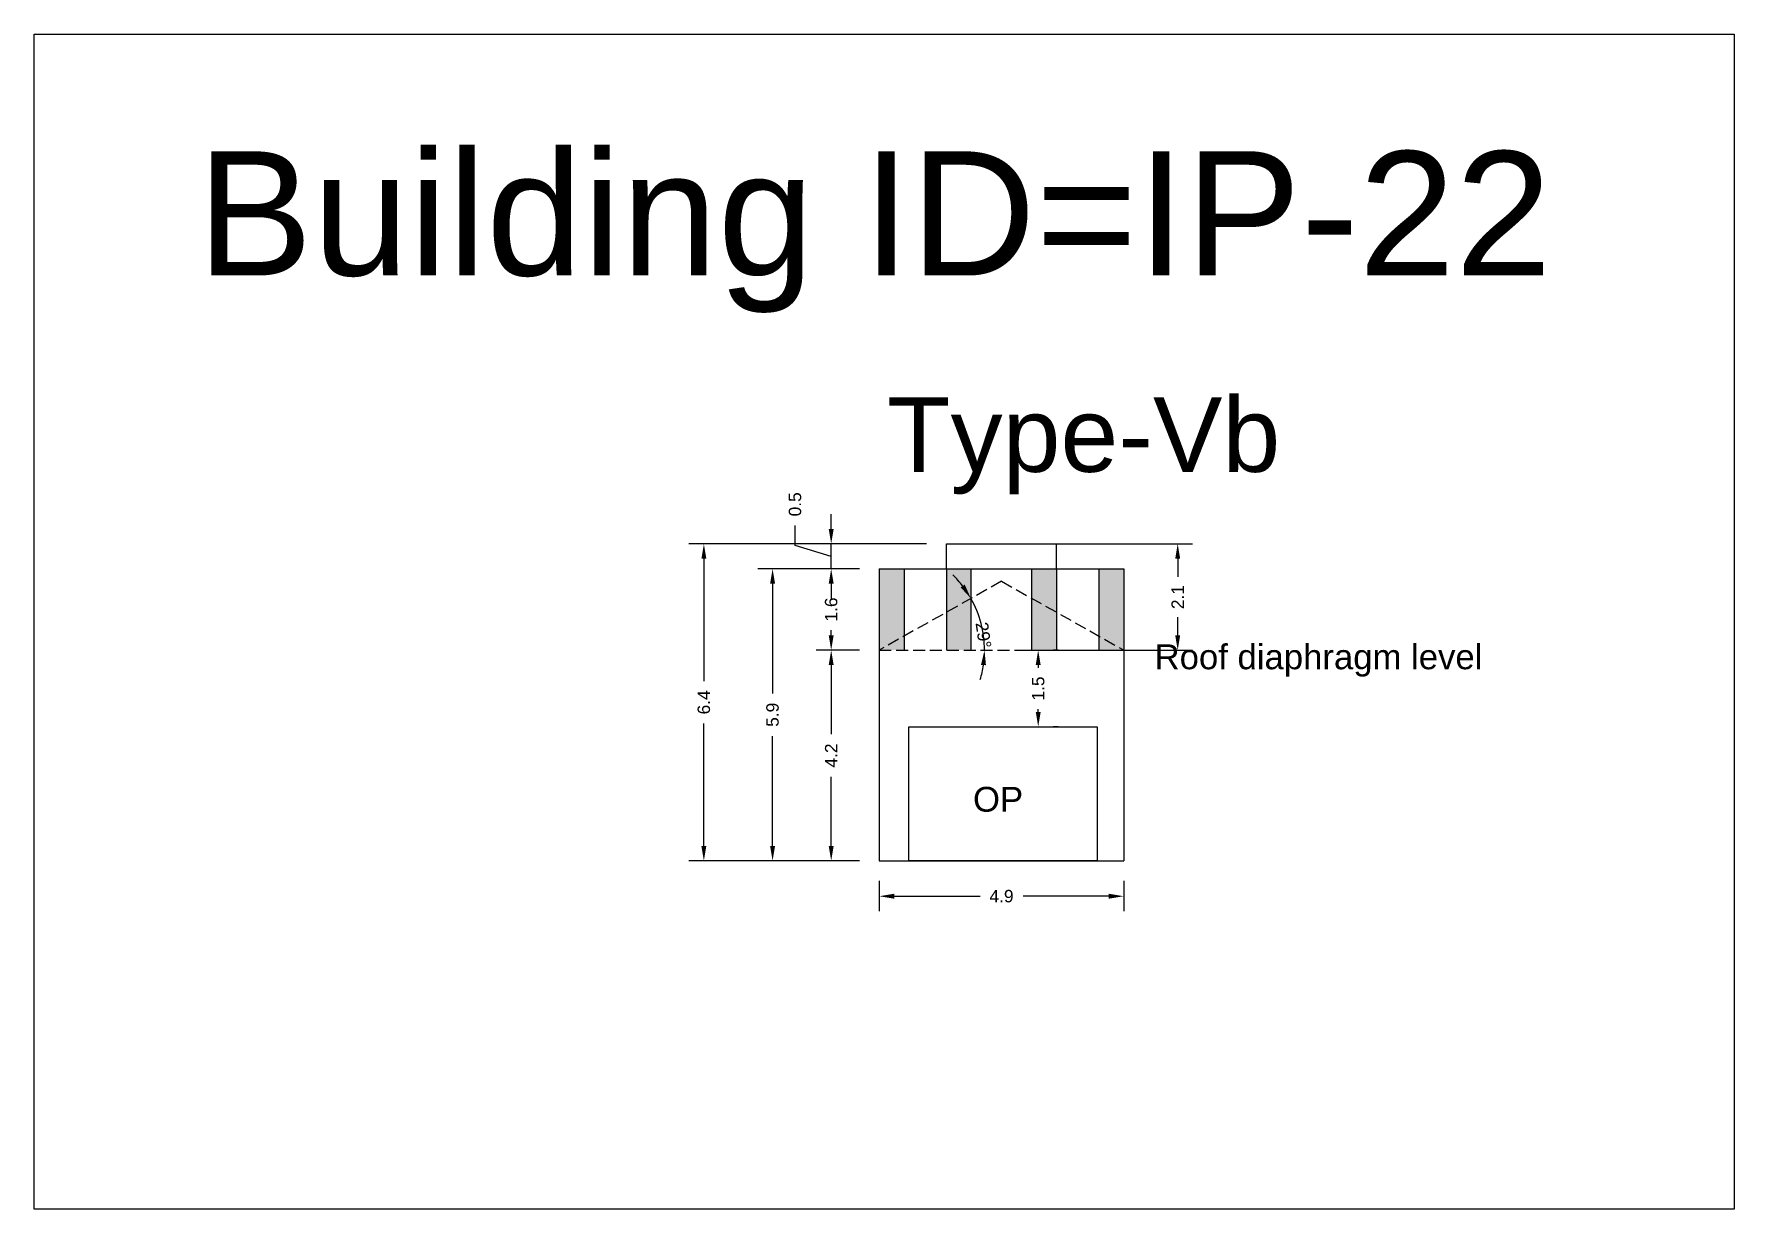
# Model space of a CAD drawing. Header units: metres. Extents: x 3416658 to 3417184, y -6712896 to -6712690.
# Drawn here: x 3416702.08 to 3416736.31, y -6712777.29 to -6712753.64 of the extents above; entities that cross this region are included whole.
import ezdxf

# ---------------------------------------------------------------- set-up
doc = ezdxf.new("R2010")
doc.units = ezdxf.units.M
doc.linetypes.add('ACAD_ISO02W100', pattern=[15, 12, -3])
doc.layers.add('Dotted', color=7, linetype='ACAD_ISO02W100', plot=False)
doc.styles.get("Standard").update_dxf_attribs({"font": 'arial.ttf'})
doc.dimstyles.new('ISO-25', dxfattribs={"dimtxt": 0.25, "dimasz": 0.3, "dimexe": 0.3, "dimexo": 0.4, "dimgap": 0.2, "dimtad": 0, "dimdec": 1, "dimdsep": 46, "dimtxsty": 'Standard', "dimcen": 2.5, "dimadec": 0, "dimazin": 0, "dimtfac": 1, "dimtdec": 1, "dimtmove": 0, "dimatfit": 3, "dimfxl": 1, "dimarcsym": 0})

# ---------------------------------------------------------------- blocks, each defined once
blk = doc.blocks.new('*D176')
at = {"color": 0, "lineweight": -2, "transparency": 16777216}
for start, end in [(37.5747, 45.6967), (360, 29.4526), (343.7559, 351.8779)]:
    blk.add_arc((3416719.102, -6712766.044), 2.118, start, end, dxfattribs=at)
at = {"color": 0, "transparency": 16777216}
for points in [[(3416720.822, -6712764.725), (3416720.739, -6712764.78), (3416720.946, -6712765.003)], [(3416721.149, -6712766.34), (3416721.249, -6712766.347), (3416721.22, -6712766.044)]]:
    blk.add_solid(points, dxfattribs=at)
at = {"layer": 'Defpoints', "color": 0, "transparency": 16777216}
for p in [(3416721.562, -6712764.655), (3416721.097, -6712765.333), (3416719.102, -6712766.044), (3416719.102, -6712766.044), (3416724.022, -6712766.044)]:
    blk.add_point(p, dxfattribs=at)
at = {"color": 0, "transparency": 16777216, "insert": (3416721.198, -6712765.741), "char_height": 0.25, "attachment_point": 5, "rotation": 278.239}
blk.add_mtext('29°', dxfattribs=at)
blk = doc.blocks.new('*D177')
at = {"color": 0, "lineweight": -2, "transparency": 16777216}
for p, q in [((3416719.102, -6712770.685), (3416719.102, -6712771.298)), ((3416724.022, -6712770.685), (3416724.022, -6712771.298)), ((3416719.402, -6712770.998), (3416721.129, -6712770.998)), ((3416723.722, -6712770.998), (3416721.995, -6712770.998))]:
    blk.add_line(p, q, dxfattribs=at)
at = {"color": 0, "transparency": 16777216}
for points in [[(3416719.402, -6712770.948), (3416719.402, -6712771.048), (3416719.102, -6712770.998)], [(3416723.722, -6712770.948), (3416723.722, -6712771.048), (3416724.022, -6712770.998)]]:
    blk.add_solid(points, dxfattribs=at)
at = {"layer": 'Defpoints', "color": 0, "transparency": 16777216}
for p in [(3416719.102, -6712770.285), (3416724.022, -6712770.285), (3416724.022, -6712770.998)]:
    blk.add_point(p, dxfattribs=at)
at = {"color": 0, "transparency": 16777216, "insert": (3416721.562, -6712770.998), "char_height": 0.25, "attachment_point": 5}
blk.add_mtext('4.9', dxfattribs=at)
blk = doc.blocks.new('*D178')
at = {"color": 0, "lineweight": -2, "transparency": 16777216}
for p, q in [((3416718.702, -6712766.044), (3416717.833, -6712766.044)), ((3416718.133, -6712766.344), (3416718.133, -6712767.733)), ((3416718.133, -6712769.985), (3416718.133, -6712768.596)), ((3416718.702, -6712770.285), (3416717.833, -6712770.285))]:
    blk.add_line(p, q, dxfattribs=at)
at = {"color": 0, "transparency": 16777216}
for points in [[(3416718.083, -6712766.344), (3416718.183, -6712766.344), (3416718.133, -6712766.044)], [(3416718.083, -6712769.985), (3416718.183, -6712769.985), (3416718.133, -6712770.285)]]:
    blk.add_solid(points, dxfattribs=at)
at = {"layer": 'Defpoints', "color": 0, "transparency": 16777216}
for p in [(3416718.133, -6712766.044), (3416719.102, -6712766.044), (3416719.102, -6712770.285)]:
    blk.add_point(p, dxfattribs=at)
at = {"color": 0, "transparency": 16777216, "insert": (3416718.133, -6712768.165), "char_height": 0.25, "attachment_point": 5, "rotation": 90}
blk.add_mtext('4.2', dxfattribs=at)
blk = doc.blocks.new('*D179')
at = {"color": 0, "lineweight": -2, "transparency": 16777216}
for p, q in [((3416718.702, -6712764.405), (3416717.833, -6712764.405)), ((3416718.133, -6712764.705), (3416718.133, -6712764.809)), ((3416718.133, -6712765.744), (3416718.133, -6712765.641)), ((3416718.702, -6712766.044), (3416717.833, -6712766.044))]:
    blk.add_line(p, q, dxfattribs=at)
at = {"color": 0, "transparency": 16777216}
for points in [[(3416718.083, -6712764.705), (3416718.183, -6712764.705), (3416718.133, -6712764.405)], [(3416718.083, -6712765.744), (3416718.183, -6712765.744), (3416718.133, -6712766.044)]]:
    blk.add_solid(points, dxfattribs=at)
at = {"layer": 'Defpoints', "color": 0, "transparency": 16777216}
for p in [(3416718.133, -6712764.405), (3416719.102, -6712764.405), (3416719.102, -6712766.044)]:
    blk.add_point(p, dxfattribs=at)
at = {"color": 0, "transparency": 16777216, "insert": (3416718.133, -6712765.225), "char_height": 0.25, "attachment_point": 5, "rotation": 90}
blk.add_mtext('1.6', dxfattribs=at)
blk = doc.blocks.new('*D180')
at = {"color": 0, "lineweight": -2, "transparency": 16777216}
for p, q in [((3416718.133, -6712763.605), (3416718.133, -6712763.305)), ((3416717.405, -6712763.937), (3416717.405, -6712763.537)), ((3416718.133, -6712764.155), (3416717.405, -6712763.937)), ((3416720.052, -6712763.905), (3416717.833, -6712763.905)), ((3416718.133, -6712764.405), (3416718.133, -6712763.905)), ((3416718.133, -6712764.405), (3416718.133, -6712763.905)), ((3416718.702, -6712764.405), (3416717.833, -6712764.405)), ((3416718.133, -6712764.705), (3416718.133, -6712765.005))]:
    blk.add_line(p, q, dxfattribs=at)
at = {"color": 0, "transparency": 16777216}
for points in [[(3416718.083, -6712763.605), (3416718.183, -6712763.605), (3416718.133, -6712763.905)], [(3416718.083, -6712764.705), (3416718.183, -6712764.705), (3416718.133, -6712764.405)]]:
    blk.add_solid(points, dxfattribs=at)
at = {"layer": 'Defpoints', "color": 0, "transparency": 16777216}
for p in [(3416718.133, -6712763.905), (3416720.452, -6712763.905), (3416719.102, -6712764.405)]:
    blk.add_point(p, dxfattribs=at)
at = {"color": 0, "transparency": 16777216, "insert": (3416717.405, -6712763.108), "char_height": 0.25, "attachment_point": 5, "rotation": 90}
blk.add_mtext('0.5', dxfattribs=at)
blk = doc.blocks.new('*D181')
at = {"color": 0, "lineweight": -2, "transparency": 16777216}
for p, q in [((3416718.702, -6712764.405), (3416716.653, -6712764.405)), ((3416716.953, -6712764.705), (3416716.953, -6712766.917)), ((3416716.953, -6712769.985), (3416716.953, -6712767.773)), ((3416718.702, -6712770.285), (3416716.653, -6712770.285))]:
    blk.add_line(p, q, dxfattribs=at)
at = {"color": 0, "transparency": 16777216}
for points in [[(3416716.903, -6712764.705), (3416717.003, -6712764.705), (3416716.953, -6712764.405)], [(3416716.903, -6712769.985), (3416717.003, -6712769.985), (3416716.953, -6712770.285)]]:
    blk.add_solid(points, dxfattribs=at)
at = {"layer": 'Defpoints', "color": 0, "transparency": 16777216}
for p in [(3416716.953, -6712764.405), (3416719.102, -6712764.405), (3416719.102, -6712770.285)]:
    blk.add_point(p, dxfattribs=at)
at = {"color": 0, "transparency": 16777216, "insert": (3416716.953, -6712767.345), "char_height": 0.25, "attachment_point": 5, "rotation": 90}
blk.add_mtext('5.9', dxfattribs=at)
blk = doc.blocks.new('*D182')
at = {"color": 0, "lineweight": -2, "transparency": 16777216}
for p, q in [((3416719.361, -6712763.905), (3416715.27, -6712763.905)), ((3416715.57, -6712764.205), (3416715.57, -6712766.668)), ((3416715.57, -6712769.985), (3416715.57, -6712767.523)), ((3416718.702, -6712770.285), (3416715.27, -6712770.285))]:
    blk.add_line(p, q, dxfattribs=at)
at = {"color": 0, "transparency": 16777216}
for points in [[(3416715.52, -6712764.205), (3416715.62, -6712764.205), (3416715.57, -6712763.905)], [(3416715.52, -6712769.985), (3416715.62, -6712769.985), (3416715.57, -6712770.285)]]:
    blk.add_solid(points, dxfattribs=at)
at = {"layer": 'Defpoints', "color": 0, "transparency": 16777216}
for p in [(3416715.57, -6712763.905), (3416719.761, -6712763.905), (3416719.102, -6712770.285)]:
    blk.add_point(p, dxfattribs=at)
at = {"color": 0, "transparency": 16777216, "insert": (3416715.57, -6712767.095), "char_height": 0.25, "attachment_point": 5, "rotation": 90}
blk.add_mtext('6.4', dxfattribs=at)
blk = doc.blocks.new('*D183')
at = {"color": 0, "lineweight": -2, "transparency": 16777216}
for p, q in [((3416721.962, -6712763.905), (3416725.409, -6712763.905)), ((3416725.109, -6712764.205), (3416725.109, -6712764.569)), ((3416725.109, -6712765.744), (3416725.109, -6712765.38)), ((3416721.962, -6712766.044), (3416725.409, -6712766.044))]:
    blk.add_line(p, q, dxfattribs=at)
at = {"color": 0, "transparency": 16777216}
for points in [[(3416725.059, -6712764.205), (3416725.159, -6712764.205), (3416725.109, -6712763.905)], [(3416725.059, -6712765.744), (3416725.159, -6712765.744), (3416725.109, -6712766.044)]]:
    blk.add_solid(points, dxfattribs=at)
at = {"layer": 'Defpoints', "color": 0, "transparency": 16777216}
for p in [(3416721.562, -6712763.905), (3416721.562, -6712766.044), (3416725.109, -6712766.044)]:
    blk.add_point(p, dxfattribs=at)
at = {"color": 0, "transparency": 16777216, "insert": (3416725.109, -6712764.975), "char_height": 0.25, "attachment_point": 5, "rotation": 90}
blk.add_mtext('2.1', dxfattribs=at)
blk = doc.blocks.new('*D184')
at = {"color": 0, "lineweight": -2, "transparency": 16777216}
for p, q in [((3416722.701, -6712766.044), (3416722.601, -6712766.044)), ((3416722.301, -6712766.344), (3416722.301, -6712766.399)), ((3416722.301, -6712767.287), (3416722.301, -6712767.232)), ((3416722.701, -6712767.587), (3416722.601, -6712767.587))]:
    blk.add_line(p, q, dxfattribs=at)
at = {"color": 0, "transparency": 16777216}
for points in [[(3416722.251, -6712766.344), (3416722.351, -6712766.344), (3416722.301, -6712766.044)], [(3416722.251, -6712767.287), (3416722.351, -6712767.287), (3416722.301, -6712767.587)]]:
    blk.add_solid(points, dxfattribs=at)
at = {"layer": 'Defpoints', "color": 0, "transparency": 16777216}
for p in [(3416722.301, -6712766.044), (3416722.301, -6712766.044), (3416722.301, -6712767.587)]:
    blk.add_point(p, dxfattribs=at)
at = {"color": 0, "transparency": 16777216, "insert": (3416722.301, -6712766.816), "char_height": 0.25, "attachment_point": 5, "rotation": 90}
blk.add_mtext('1.5', dxfattribs=at)

msp = doc.modelspace()

# ---------------------------------------------------------------- hatches: boundary and pattern name
h = msp.add_hatch(color=256)
h.dxf.hatch_style = 1
h.paths.add_polyline_path([(3416724.022, -6712764.405), (3416723.522, -6712764.405), (3416723.522, -6712765.762), (3416724.022, -6712766.044)])
h.paths.add_polyline_path([(3416723.522, -6712765.762), (3416723.522, -6712766.044), (3416724.022, -6712766.044)], flags=17)
h.paths.add_polyline_path([(3416722.672, -6712765.282), (3416722.172, -6712765), (3416722.172, -6712766.044), (3416722.672, -6712766.044)])
h.paths.add_polyline_path([(3416722.672, -6712764.405), (3416722.172, -6712764.405), (3416722.172, -6712765), (3416722.672, -6712765.282)])
h.paths.add_polyline_path([(3416720.952, -6712764.405), (3416720.452, -6712764.405), (3416720.452, -6712765.282), (3416720.952, -6712765)])
h.paths.add_polyline_path([(3416720.952, -6712765), (3416720.452, -6712765.282), (3416720.452, -6712766.044), (3416720.952, -6712766.044)])
h.paths.add_polyline_path([(3416719.602, -6712764.405), (3416719.102, -6712764.405), (3416719.102, -6712766.044), (3416719.602, -6712765.762)])
h.paths.add_polyline_path([(3416719.602, -6712765.762), (3416719.102, -6712766.044), (3416719.602, -6712766.044)], flags=17)

# ---------------------------------------------------------------- linework, layer by layer
for p, q in [((3416719.698, -6712767.587), (3416723.487, -6712767.587)), ((3416719.698, -6712770.285), (3416719.698, -6712767.587)), ((3416723.487, -6712767.587), (3416723.487, -6712770.285))]:
    msp.add_line(p, q)
for points in [[(3416702.084, -6712753.639), (3416736.309, -6712753.639), (3416736.309, -6712777.295), (3416702.084, -6712777.295)], [(3416719.698, -6712767.587), (3416723.487, -6712767.587), (3416723.487, -6712770.285), (3416719.698, -6712770.285)]]:
    msp.add_lwpolyline(points, close=True)
for points in [[(3416720.452, -6712763.905), (3416722.672, -6712763.905)], [(3416720.452, -6712764.405), (3416720.452, -6712763.905)], [(3416722.672, -6712764.405), (3416722.672, -6712763.905)], [(3416719.102, -6712764.405), (3416722.172, -6712764.405)], [(3416719.102, -6712764.405), (3416719.102, -6712770.285)], [(3416719.602, -6712764.405), (3416719.602, -6712766.044)], [(3416720.452, -6712764.405), (3416720.452, -6712766.044)], [(3416720.952, -6712766.044), (3416720.952, -6712764.405)], [(3416722.172, -6712764.405), (3416724.022, -6712764.405)], [(3416722.172, -6712766.044), (3416722.172, -6712764.405)], [(3416722.672, -6712764.405), (3416722.672, -6712766.044)], [(3416723.522, -6712764.405), (3416723.522, -6712766.044)], [(3416724.022, -6712764.405), (3416724.022, -6712770.285)], [(3416719.102, -6712770.285), (3416724.022, -6712770.285)]]:
    msp.add_lwpolyline(points)
at = {"layer": 'Dotted', "ltscale": 0.02}
for points in [[(3416721.562, -6712764.655), (3416719.102, -6712766.044)], [(3416721.562, -6712764.655), (3416724.022, -6712766.044)], [(3416719.102, -6712766.044), (3416724.022, -6712766.044)]]:
    msp.add_lwpolyline(points, dxfattribs=at)

# ---------------------------------------------------------------- texts
at = {"attachment_point": 1}
for s, heights, insert, char_height in [('Building ID=IP-22', [0.517], (3416705.365, -6712756), 2.5), ('Type-Vb  ', [0.517], (3416719.256, -6712760.954), 1.5), ('Roof diaphragm level ', [0], (3416724.644, -6712765.928), 0.5), ('OP', [0], (3416720.988, -6712768.796), 0.5)]:
    msp.add_mtext_dynamic_manual_height_columns(s, width=67.86454, gutter_width=12.5, heights=heights, dxfattribs=dict(at, insert=insert, char_height=char_height))

# ---------------------------------------------------------------- dimensions: what is measured, and where the dimension line sits
dim = msp.add_linear_dim(base=(3416718.133, -6712763.905), p1=(3416719.102, -6712764.405), p2=(3416720.452, -6712763.905), angle=90, dimstyle='ISO-25', override={"dimtmove": 1})
dim.commit()
dim.dimension.update_dxf_attribs({"geometry": '*D180', "text_midpoint": (3416717.405, -6712763.337)})
for base, p1, p2, picture, middle in [((3416715.57, -6712763.905), (3416719.102, -6712770.285), (3416719.761, -6712763.905), '*D182', (3416715.57, -6712767.095)), ((3416725.109, -6712766.044), (3416721.562, -6712763.905), (3416721.562, -6712766.044), '*D183', (3416725.109, -6712764.975)), ((3416716.953, -6712764.405), (3416719.102, -6712770.285), (3416719.102, -6712764.405), '*D181', (3416716.953, -6712767.345)), ((3416718.133, -6712766.044), (3416719.102, -6712770.285), (3416719.102, -6712766.044), '*D178', (3416718.133, -6712768.165))]:
    dim = msp.add_linear_dim(base=base, p1=p1, p2=p2, angle=90, dimstyle='ISO-25')
    dim.commit()
    dim.dimension.update_dxf_attribs({"geometry": picture, "text_midpoint": middle})
dim = msp.add_linear_dim(base=(3416718.133, -6712764.405), p1=(3416719.102, -6712766.044), p2=(3416719.102, -6712764.405), angle=90, dimstyle='ISO-25', override={"dimtmove": 1})
dim.commit()
dim.dimension.update_dxf_attribs({"geometry": '*D179', "text_midpoint": (3416718.133, -6712765.225), "dimtype": 160})
dim = msp.add_angular_dim_2l(base=(3416721.097, -6712765.333), line1=((3416721.562, -6712764.655), (3416719.102, -6712766.044)), line2=((3416719.102, -6712766.044), (3416724.022, -6712766.044)), dimstyle='ISO-25')
dim.commit()
dim.dimension.update_dxf_attribs({"geometry": '*D176', "text_midpoint": (3416721.198, -6712765.741), "dimtype": 162})
dim = msp.add_linear_dim(base=(3416722.301, -6712766.044), p1=(3416722.301, -6712767.587), p2=(3416722.301, -6712766.044), angle=90, dimstyle='ISO-25')
dim.commit()
dim.dimension.update_dxf_attribs({"geometry": '*D184', "text_midpoint": (3416722.301, -6712766.816), "dimtype": 160})
dim = msp.add_linear_dim(base=(3416724.022, -6712770.998), p1=(3416719.102, -6712770.285), p2=(3416724.022, -6712770.285), dimstyle='ISO-25')
dim.commit()
dim.dimension.update_dxf_attribs({"geometry": '*D177', "text_midpoint": (3416721.562, -6712770.998)})

doc.saveas('drawing.dxf')
